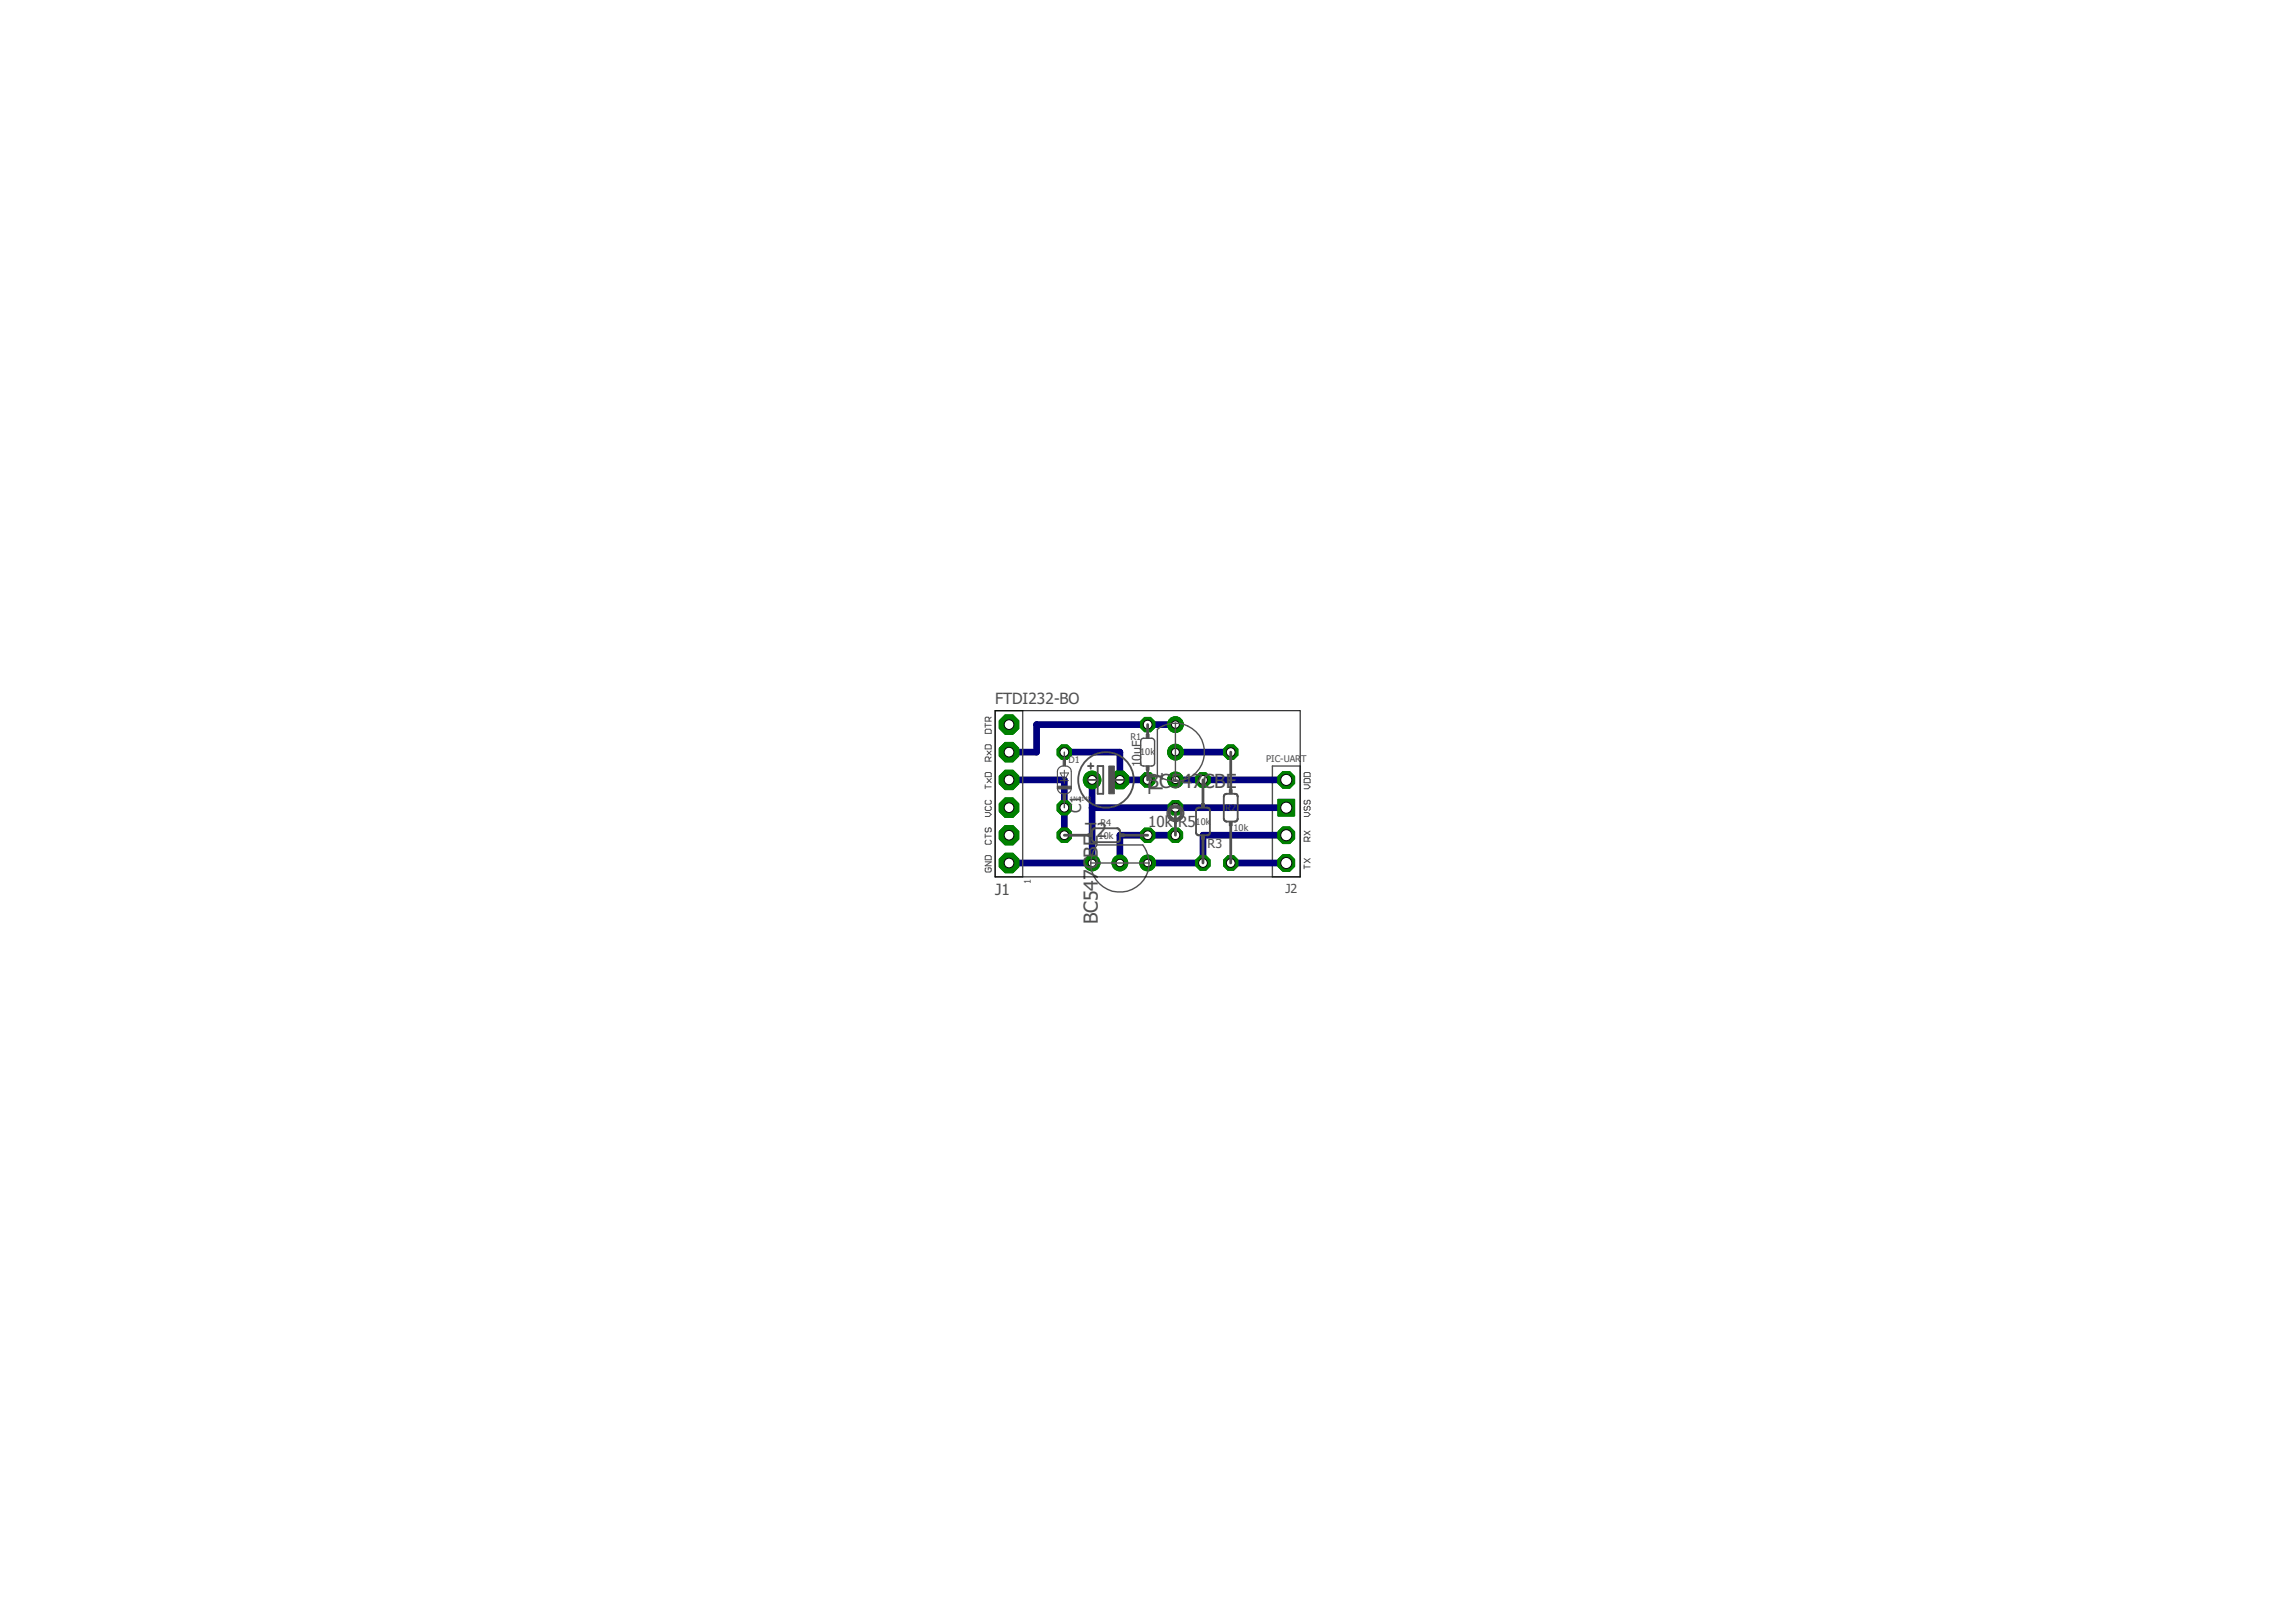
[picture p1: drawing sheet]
<svg xmlns="http://www.w3.org/2000/svg" width="210mm" height="148mm" viewBox="0 0 210 148" stroke-linecap="round" stroke-linejoin="round" font-family="sans-serif">
<defs><g id="words">
<g font-size="1.8" fill="#505050">
<text x="99.3" y="76.5">T</text>
<text x="100.3" y="76.5">2</text>
<text x="105" y="72.1">BC547CBE</text>
<text x="106.4" y="72.6" transform="rotate(-90 106.4 72.6)">T1</text>
<text x="100.4" y="78.5" transform="rotate(-90 100.4 78.5)">BE</text>
<text x="100.4" y="84.5" transform="rotate(-90 100.4 84.5)">BC547C</text>
</g>
<g font-size="1.4" fill="#505050">
<text x="91" y="64.4">FTDI232-BO</text>
<text x="98.9" y="74.4" transform="rotate(-90 98.9 74.4)">C1</text>
<text x="105" y="75.6">10k</text>
<text x="107.8" y="75.6">R5</text>
<text x="91" y="81.9">J1</text>
</g>
<g font-size="1.1" fill="#505050">
<text x="104.4" y="70.2" transform="rotate(-90 104.4 70.2)">10uF</text>
<text x="110.4" y="77.6">R3</text>
<text x="117.6" y="81.6">J2</text>
</g>
<g font-size=".8" fill="#505050">
<text x="97.7" y="69.8">D1</text>
<text x="103.4" y="67.7">R1</text>
<text x="104.3" y="69.1">10k</text>
<text x="115.8" y="69.7">PIC-UAR</text>
<text x="119" y="69.7">T</text>
<text x="100.5" y="76.7">10k</text>
<text x="100.6" y="75.5">R4</text>
<text x="109.4" y="75.4">10k</text>
<text x="112.1" y="74.2">R2</text>
<text x="112.8" y="76">10k</text>
<text x="94.3" y="80.9" transform="rotate(-90 94.3 80.9)">1</text>
</g>
<text font-size=".6" fill="#505050" x="97.9" y="73.3">1N4148</text>
</g></defs>
<path d="M116.4 70.1h2.5v10.1h-2.5z" fill="none" stroke="#505050" stroke-width=".13"/>
<path d="M92.3 71.3h5v5.1M97.3 68.8h5.1v2.5h2.6M99.9 73.9h17.7M99.9 71.3v7.6h-7.6M107.5 71.3h10.1M107.5 66.3h-12.7v2.5h-2.5M107.5 68.8h5.1M107.5 76.4h-5.1v2.5M112.6 78.9h5M117.6 76.4h-7.6v2.5h-5" fill="none" stroke="#000080" stroke-width=".61"/>
<circle cx="97.3" cy="73.9" r=".71" fill="#008000" stroke="#008000" stroke-width=".09"/>
<circle cx="97.3" cy="73.9" r=".4" fill="#fff" stroke="#000" stroke-width=".09"/>
<circle cx="97.3" cy="68.8" r=".71" fill="#008000" stroke="#008000" stroke-width=".09"/>
<circle cx="97.3" cy="68.8" r=".4" fill="#fff" stroke="#000" stroke-width=".09"/>
<circle cx="105" cy="66.3" r=".71" fill="#008000" stroke="#008000" stroke-width=".09"/>
<circle cx="105" cy="66.3" r=".4" fill="#fff" stroke="#000" stroke-width=".09"/>
<circle cx="105" cy="71.3" r=".71" fill="#008000" stroke="#008000" stroke-width=".09"/>
<circle cx="105" cy="71.3" r=".4" fill="#fff" stroke="#000" stroke-width=".09"/>
<circle cx="112.6" cy="78.9" r=".71" fill="#008000" stroke="#008000" stroke-width=".09"/>
<circle cx="112.6" cy="78.9" r=".4" fill="#fff" stroke="#000" stroke-width=".09"/>
<circle cx="112.6" cy="68.8" r=".71" fill="#008000" stroke="#008000" stroke-width=".09"/>
<circle cx="112.6" cy="68.8" r=".4" fill="#fff" stroke="#000" stroke-width=".09"/>
<circle cx="110" cy="78.9" r=".71" fill="#008000" stroke="#008000" stroke-width=".09"/>
<circle cx="110" cy="78.9" r=".4" fill="#fff" stroke="#000" stroke-width=".09"/>
<circle cx="110" cy="71.3" r=".71" fill="#008000" stroke="#008000" stroke-width=".09"/>
<circle cx="110" cy="71.3" r=".4" fill="#fff" stroke="#000" stroke-width=".09"/>
<circle cx="105" cy="76.4" r=".71" fill="#008000" stroke="#008000" stroke-width=".09"/>
<circle cx="105" cy="76.4" r=".4" fill="#fff" stroke="#000" stroke-width=".09"/>
<circle cx="97.3" cy="76.4" r=".71" fill="#008000" stroke="#008000" stroke-width=".09"/>
<circle cx="97.3" cy="76.4" r=".4" fill="#fff" stroke="#000" stroke-width=".09"/>
<circle cx="107.5" cy="73.9" r=".71" fill="#008000" stroke="#008000" stroke-width=".09"/>
<circle cx="107.5" cy="73.9" r=".4" fill="#fff" stroke="#000" stroke-width=".09"/>
<circle cx="107.5" cy="76.4" r=".71" fill="#008000" stroke="#008000" stroke-width=".09"/>
<circle cx="107.5" cy="76.4" r=".4" fill="#fff" stroke="#000" stroke-width=".09"/>
<circle cx="107.5" cy="66.3" r=".72" fill="#008000" stroke="#008000" stroke-width=".09"/>
<circle cx="107.5" cy="66.3" r=".35" fill="#fff" stroke="#000" stroke-width=".09"/>
<circle cx="107.5" cy="71.3" r=".72" fill="#008000" stroke="#008000" stroke-width=".09"/>
<circle cx="107.5" cy="71.3" r=".35" fill="#fff" stroke="#000" stroke-width=".09"/>
<circle cx="107.5" cy="68.8" r=".72" fill="#008000" stroke="#008000" stroke-width=".09"/>
<circle cx="107.5" cy="68.8" r=".35" fill="#fff" stroke="#000" stroke-width=".09"/>
<circle cx="105" cy="78.9" r=".72" fill="#008000" stroke="#008000" stroke-width=".09"/>
<circle cx="105" cy="78.9" r=".35" fill="#fff" stroke="#000" stroke-width=".09"/>
<circle cx="99.9" cy="78.9" r=".72" fill="#008000" stroke="#008000" stroke-width=".09"/>
<circle cx="99.9" cy="78.9" r=".35" fill="#fff" stroke="#000" stroke-width=".09"/>
<circle cx="102.4" cy="78.9" r=".72" fill="#008000" stroke="#008000" stroke-width=".09"/>
<circle cx="102.4" cy="78.9" r=".35" fill="#fff" stroke="#000" stroke-width=".09"/>
<circle cx="102.4" cy="71.3" r=".87" fill="#008000" stroke="#008000" stroke-width=".09"/>
<circle cx="102.4" cy="71.3" r=".4" fill="#fff" stroke="#000" stroke-width=".09"/>
<circle cx="99.9" cy="71.3" r=".8" fill="#008000" stroke="#008000" stroke-width=".09"/>
<circle cx="99.9" cy="71.3" r=".4" fill="#fff" stroke="#000" stroke-width=".09"/>
<circle cx="117.6" cy="71.3" r=".83" fill="#008000" stroke="#008000" stroke-width=".09"/>
<circle cx="117.6" cy="71.3" r=".51" fill="#fff" stroke="#000" stroke-width=".09"/>
<path d="M116.9 73.1h1.5v1.5h-1.5z" fill="#008000" stroke="#008000" stroke-width=".09"/>
<circle cx="117.6" cy="73.9" r=".51" fill="#fff" stroke="#000" stroke-width=".09"/>
<circle cx="117.6" cy="76.4" r=".83" fill="#008000" stroke="#008000" stroke-width=".09"/>
<circle cx="117.6" cy="76.4" r=".51" fill="#fff" stroke="#000" stroke-width=".09"/>
<circle cx="117.6" cy="78.9" r=".83" fill="#008000" stroke="#008000" stroke-width=".09"/>
<circle cx="117.6" cy="78.9" r=".51" fill="#fff" stroke="#000" stroke-width=".09"/>
<circle cx="92.3" cy="66.3" r=".96" fill="#008000" stroke="#008000" stroke-width=".09"/>
<circle cx="92.3" cy="66.3" r=".44" fill="#fff" stroke="#000" stroke-width=".09"/>
<circle cx="92.3" cy="68.8" r=".96" fill="#008000" stroke="#008000" stroke-width=".09"/>
<circle cx="92.3" cy="68.8" r=".44" fill="#fff" stroke="#000" stroke-width=".09"/>
<circle cx="92.3" cy="71.3" r=".96" fill="#008000" stroke="#008000" stroke-width=".09"/>
<circle cx="92.3" cy="71.3" r=".44" fill="#fff" stroke="#000" stroke-width=".09"/>
<circle cx="92.3" cy="73.9" r=".96" fill="#008000" stroke="#008000" stroke-width=".09"/>
<circle cx="92.3" cy="73.9" r=".44" fill="#fff" stroke="#000" stroke-width=".09"/>
<circle cx="92.3" cy="76.4" r=".96" fill="#008000" stroke="#008000" stroke-width=".09"/>
<circle cx="92.3" cy="76.4" r=".44" fill="#fff" stroke="#000" stroke-width=".09"/>
<circle cx="92.3" cy="78.9" r=".96" fill="#008000" stroke="#008000" stroke-width=".09"/>
<circle cx="92.3" cy="78.9" r=".44" fill="#fff" stroke="#000" stroke-width=".09"/>
<circle cx="97.3" cy="73.9" r=".71" fill="#008000" stroke="#008000" stroke-width=".09"/>
<circle cx="97.3" cy="73.9" r=".4" fill="#fff" stroke="#000" stroke-width=".09"/>
<circle cx="97.3" cy="68.8" r=".71" fill="#008000" stroke="#008000" stroke-width=".09"/>
<circle cx="97.3" cy="68.8" r=".4" fill="#fff" stroke="#000" stroke-width=".09"/>
<circle cx="105" cy="66.3" r=".71" fill="#008000" stroke="#008000" stroke-width=".09"/>
<circle cx="105" cy="66.3" r=".4" fill="#fff" stroke="#000" stroke-width=".09"/>
<circle cx="105" cy="71.3" r=".71" fill="#008000" stroke="#008000" stroke-width=".09"/>
<circle cx="105" cy="71.3" r=".4" fill="#fff" stroke="#000" stroke-width=".09"/>
<circle cx="112.6" cy="78.9" r=".71" fill="#008000" stroke="#008000" stroke-width=".09"/>
<circle cx="112.6" cy="78.9" r=".4" fill="#fff" stroke="#000" stroke-width=".09"/>
<circle cx="112.6" cy="68.8" r=".71" fill="#008000" stroke="#008000" stroke-width=".09"/>
<circle cx="112.6" cy="68.8" r=".4" fill="#fff" stroke="#000" stroke-width=".09"/>
<circle cx="110" cy="78.9" r=".71" fill="#008000" stroke="#008000" stroke-width=".09"/>
<circle cx="110" cy="78.9" r=".4" fill="#fff" stroke="#000" stroke-width=".09"/>
<circle cx="110" cy="71.3" r=".71" fill="#008000" stroke="#008000" stroke-width=".09"/>
<circle cx="110" cy="71.3" r=".4" fill="#fff" stroke="#000" stroke-width=".09"/>
<circle cx="105" cy="76.4" r=".71" fill="#008000" stroke="#008000" stroke-width=".09"/>
<circle cx="105" cy="76.4" r=".4" fill="#fff" stroke="#000" stroke-width=".09"/>
<circle cx="97.3" cy="76.4" r=".71" fill="#008000" stroke="#008000" stroke-width=".09"/>
<circle cx="97.3" cy="76.4" r=".4" fill="#fff" stroke="#000" stroke-width=".09"/>
<circle cx="107.5" cy="73.9" r=".71" fill="#008000" stroke="#008000" stroke-width=".09"/>
<circle cx="107.5" cy="73.9" r=".4" fill="#fff" stroke="#000" stroke-width=".09"/>
<circle cx="107.5" cy="76.4" r=".71" fill="#008000" stroke="#008000" stroke-width=".09"/>
<circle cx="107.5" cy="76.4" r=".4" fill="#fff" stroke="#000" stroke-width=".09"/>
<circle cx="107.5" cy="66.3" r=".72" fill="#008000" stroke="#008000" stroke-width=".09"/>
<circle cx="107.5" cy="66.3" r=".35" fill="#fff" stroke="#000" stroke-width=".09"/>
<circle cx="107.5" cy="71.3" r=".72" fill="#008000" stroke="#008000" stroke-width=".09"/>
<circle cx="107.5" cy="71.3" r=".35" fill="#fff" stroke="#000" stroke-width=".09"/>
<circle cx="107.5" cy="68.8" r=".72" fill="#008000" stroke="#008000" stroke-width=".09"/>
<circle cx="107.5" cy="68.8" r=".35" fill="#fff" stroke="#000" stroke-width=".09"/>
<circle cx="105" cy="78.9" r=".72" fill="#008000" stroke="#008000" stroke-width=".09"/>
<circle cx="105" cy="78.9" r=".35" fill="#fff" stroke="#000" stroke-width=".09"/>
<circle cx="99.9" cy="78.9" r=".72" fill="#008000" stroke="#008000" stroke-width=".09"/>
<circle cx="99.9" cy="78.9" r=".35" fill="#fff" stroke="#000" stroke-width=".09"/>
<circle cx="102.4" cy="78.9" r=".72" fill="#008000" stroke="#008000" stroke-width=".09"/>
<circle cx="102.4" cy="78.9" r=".35" fill="#fff" stroke="#000" stroke-width=".09"/>
<circle cx="102.4" cy="71.3" r=".87" fill="#008000" stroke="#008000" stroke-width=".09"/>
<circle cx="102.4" cy="71.3" r=".4" fill="#fff" stroke="#000" stroke-width=".09"/>
<circle cx="99.9" cy="71.3" r=".8" fill="#008000" stroke="#008000" stroke-width=".09"/>
<circle cx="99.9" cy="71.3" r=".4" fill="#fff" stroke="#000" stroke-width=".09"/>
<circle cx="117.6" cy="71.3" r=".83" fill="#008000" stroke="#008000" stroke-width=".09"/>
<circle cx="117.6" cy="71.3" r=".51" fill="#fff" stroke="#000" stroke-width=".09"/>
<path d="M116.9 73.1h1.5v1.5h-1.5z" fill="#008000" stroke="#008000" stroke-width=".09"/>
<circle cx="117.6" cy="73.9" r=".51" fill="#fff" stroke="#000" stroke-width=".09"/>
<circle cx="117.6" cy="76.4" r=".83" fill="#008000" stroke="#008000" stroke-width=".09"/>
<circle cx="117.6" cy="76.4" r=".51" fill="#fff" stroke="#000" stroke-width=".09"/>
<circle cx="117.6" cy="78.9" r=".83" fill="#008000" stroke="#008000" stroke-width=".09"/>
<circle cx="117.6" cy="78.9" r=".51" fill="#fff" stroke="#000" stroke-width=".09"/>
<circle cx="92.3" cy="66.3" r=".96" fill="#008000" stroke="#008000" stroke-width=".09"/>
<circle cx="92.3" cy="66.3" r=".44" fill="#fff" stroke="#000" stroke-width=".09"/>
<circle cx="92.3" cy="68.8" r=".96" fill="#008000" stroke="#008000" stroke-width=".09"/>
<circle cx="92.3" cy="68.8" r=".44" fill="#fff" stroke="#000" stroke-width=".09"/>
<circle cx="92.3" cy="71.3" r=".96" fill="#008000" stroke="#008000" stroke-width=".09"/>
<circle cx="92.3" cy="71.3" r=".44" fill="#fff" stroke="#000" stroke-width=".09"/>
<circle cx="92.3" cy="73.9" r=".96" fill="#008000" stroke="#008000" stroke-width=".09"/>
<circle cx="92.3" cy="73.9" r=".44" fill="#fff" stroke="#000" stroke-width=".09"/>
<circle cx="92.3" cy="76.4" r=".96" fill="#008000" stroke="#008000" stroke-width=".09"/>
<circle cx="92.3" cy="76.4" r=".44" fill="#fff" stroke="#000" stroke-width=".09"/>
<circle cx="92.3" cy="78.9" r=".96" fill="#008000" stroke="#008000" stroke-width=".09"/>
<circle cx="92.3" cy="78.9" r=".44" fill="#fff" stroke="#000" stroke-width=".09"/>
<path d="M96.8 70.3a.67 .67 0 0 1 1.2 .3v1.5a.65 .65 0 0 1-.7 .5 .65 .65 0 0 1-.6-.5v-1.5z" fill="none" stroke="#505050" stroke-width=".11"/>
<g fill="none" stroke="#505050" stroke-width=".09">
<path d="M90.1 74.3h.4l.2 .2-.2 .2h-.4M90.1 70.7h.1h.4h.1v.3h-.6zM90.1 66.1v.4M90.1 71.8v.3M90.1 76.3v.3M90.1 78.8h.6l-.6 .4h.6M90.1 76.5h.6M90.1 72h.6M90.1 66.3h.6M90.2 73.7l-.1 .2 .1 .2h.4l.1-.1v-.1l-.1-.2M90.2 73.2l-.1 .1 .1 .3h.4l.1-.1v-.2l-.1-.1M90.2 79.4l-.1 .1 .1 .3h.4l.1-.1v-.2l-.3-.1v.2"/>
<path d="M90.2 66.7h.4l.1 .1v.3h-.6zM90.2 68.1h.4l.1 .1v.3h-.6zM90.2 75.7l-.1 .1 .1 .3 .2-.1 .1-.3 .2 .1v.2l-.1 .1M90.2 76.8l-.1 .1 .1 .3h.4l.1-.1v-.2l-.1-.1M90.2 78.3h.4l.1 .1v.2h-.6zM90.3 71.2l.4 .4M90.3 68.7l.4 .3M90.5 66v-.3l-.3-.1-.1 .1v.3h.6M90.5 69.6v-.3l-.1-.1h-.2l-.1 .4h.6M90.7 71.2l-.4 .4M90.7 69.2l-.2 .2M90.7 68.7l-.4 .3"/>
<path d="M90.7 65.6l-.2 .2M97 70.7h.7l-.4 .7zM97 71.4h.7M97.3 70.4v1.2M119.3 79.3h.5M119.3 79.1v.4M119.3 78.5l.5 .4M119.3 76l.5 .4M119.3 74.3h.3l.2 .2-.2 .2h-.3M119.3 71.8h.3l.2 .2-.2 .1h-.3M119.4 70.7h.3h.1v.3h-.5v-.3zM119.4 71.2h.3l.1 .4h-.5z"/>
<path d="M119.4 73.2l-.1 .1 .1 .3 .1-.1 .1-.3 .2 .1-.1 .3M119.4 73.7l-.1 .2 .1 .2 .1-.1 .1-.3 .2 .2-.1 .2M119.6 76.9v-.3h-.2h-.1v.3h.5M119.8 78.5l-.5 .4M119.8 76.6l-.2 .2M119.8 76l-.5 .4"/>
<circle cx="107.5" cy="74.4" r=".68"/>
</g>
<g fill="#505050" stroke="#505050" stroke-width=".09">
<path d="M96.7 71.9h1.3v.3h-1.3z"/>
<path d="M97.2 72.6h.3v.6h-.3z"/>
<path d="M97.2 69.5h.3v.5h-.3z"/>
<path d="M104.8 70.1h.3v.3h-.3z"/>
<path d="M104.8 67.1h.3v.4h-.3z"/>
<path d="M112.4 72.2h.3v.4h-.3z"/>
<path d="M112.4 75.1h.3v.4h-.3z"/>
<path d="M109.9 73.5h.3v.4h-.3z"/>
<path d="M109.9 76.4h.3v.4h-.3z"/>
<path d="M99.5 76.3h.4v.2h-.4z"/>
<path d="M102.4 76.3h.4v.2h-.4z"/>
<path d="M101.4 70.1h.5v2.5h-.5z"/>
</g>
<g fill="none" stroke="#505050" stroke-width=".13">
<path d="M91 65h2.5v15.2h-2.5zM97.3 68.8v.6M97.3 73.2v.7M99.8 78.9a2.67 2.67 0 0 0 2.6 2.7 2.67 2.67 0 0 0 2.7-2.7M99.8 78.9a2.97 2.97 0 0 1 .5-1.6h4.2a2.8 2.8 0 0 1 .6 1.6M99.8 78.9h5.3M104.4 67.6l.2-.1h.7l.3 .2v2.1l-.2 .2-.8 .1-.2-.2-.1-2.1zM106.4 71.2l1.1 .3M107.5 66.1a2.66 2.66 0 0 1 2.7 2.7 2.66 2.66 0 0 1-2.7 2.7M107.5 66.1a2.49 2.49 0 0 0-1.6 .6v4.2l.5 .3M107.5 66.1v5.4"/>
<circle cx="107.5" cy="74.4" r=".76"/>
</g>
<g fill="none" stroke="#505050" stroke-width=".17">
<path d="M99.5 70.1h.5M99.5 71.3h.9M99.8 69.8v.5M100 75.8h.1h2.2l.1 .2v.9l-.2 .1h-2.2l-.1-.2v-.8zM100.4 70.1h.5v2.5h-.5zM101.8 71.3h1M109.5 73.9h.9l.2 .1 .1 2.1-.2 .3h-.9l-.2-.2v-2.1zM112 72.7l.9-.1 .3 .1v2.2l-.1 .2h-.9l-.2-.1-.1-2.1z"/>
<circle cx="101.2" cy="71.3" r="2.54"/>
</g>
<path d="M97.3 76.4h2.2M102.8 76.4h2.2M105 66.3v.8M105 70.4v.9M107.5 74.4v2M110 71.3v2.2M110 76.8v2.1M112.6 68.8v3.4M112.6 75.5v3.4" fill="none" stroke="#505050" stroke-width=".25"/>
<path d="M107 73.9a.63 .63 0 0 1 1 .1 .63 .63 0 0 1-.3 .9 .63 .63 0 0 1-.8-.5h.1a.49 .49 0 0 1 .7-.4 .49 .49 0 0 1 .1 .8 .49 .49 0 0 1-.8-.3v-.1h-.1z" fill-rule="evenodd" fill="#505050" stroke="#505050" stroke-width=".09"/>
<path d="M91 65h27.9v15.2h-27.9z" fill="none" stroke="#000" stroke-width=".09"/>
<use href="#words"/>
</svg>
